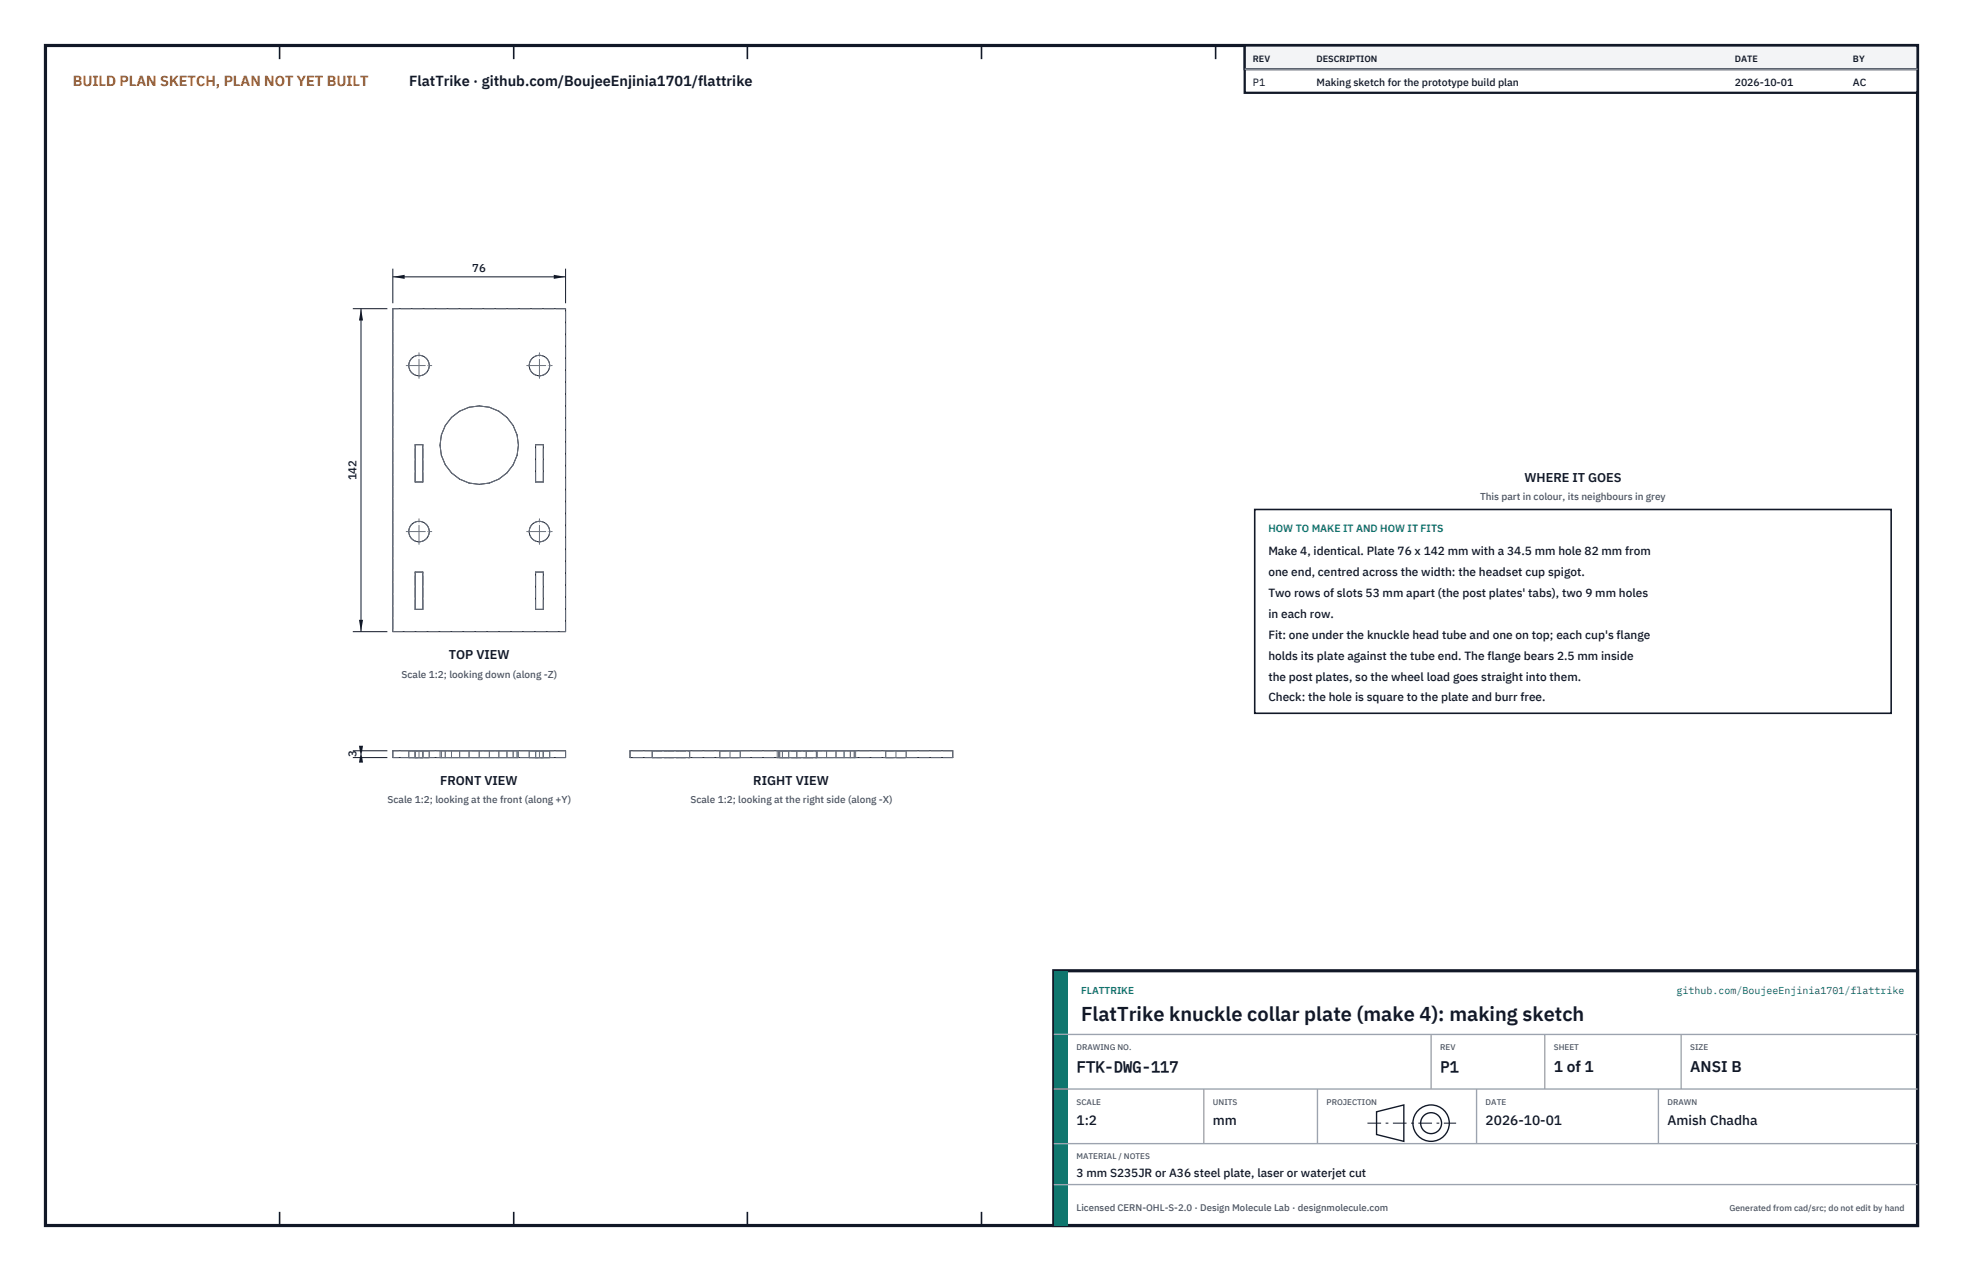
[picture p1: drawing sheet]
<svg xmlns="http://www.w3.org/2000/svg" width="432mm" height="279mm" viewBox="0 0 432 279" stroke-linecap="round" stroke-linejoin="round" font-family="sans-serif">
<defs><g id="words">
<text font-size="4.4" fill="#111827" x="237.8" y="224.4">FlatTrike knuckle collar plate (make 4): making sketch</text>
<g font-size="3.4" fill="#111827">
<text x="236.8" y="235.6">FTK-DWG-117</text>
<text x="316.8" y="235.6">P1</text>
<text x="341.8" y="235.6">1 of 1</text>
<text x="371.8" y="235.6">ANSI B</text>
</g>
<text font-size="3.2" fill="#b45309" x="16" y="19">BUILD PLAN SKETCH, PLAN NOT YET BUILT</text>
<text font-size="3.2" fill="#111827" x="90" y="19">FlatTrike · github.com/BoujeeEnjinia1701/flattrike</text>
<g font-size="3" fill="#111827">
<text x="236.8" y="247.2">1:2</text>
<text x="266.8" y="247.2">mm</text>
<text x="326.8" y="247.2">2026-10-01</text>
<text x="366.8" y="247.2">Amish Chadha</text>
</g>
<g font-size="2.8" fill="#111827">
<text x="335.3" y="106">WHERE IT GOES</text>
<text x="98.7" y="145">TOP VIEW</text>
<text x="96.8" y="172.6">FRONT VIEW</text>
<text x="165.7" y="172.6">RIGHT VIEW</text>
</g>
<g font-size="2.6" fill="#111827">
<text x="279" y="122">Make 4, identical. Plate 76 x 142 mm with a 34.5 mm hole 82 mm from</text>
<text x="279" y="126.6">one end, centred across the width: the headset cup spigot.</text>
<text x="279" y="131.2">Two rows of slots 53 mm apart (the post plates' tabs), two 9 mm holes</text>
<text x="279" y="135.8">in each row.</text>
<text x="279" y="140.4">Fit: one under the knuckle head tube and one on top; each cup's flange</text>
<text x="279" y="145">holds its plate against the tube end. The flange bears 2.5 mm inside</text>
<text x="279" y="149.6">the post plates, so the wheel load goes straight into them.</text>
<text x="279" y="154.2">Check: the hole is square to the plate and burr free.</text>
<text x="236.8" y="258.8">3 mm S235JR or A36 steel plate, laser or waterjet cut</text>
</g>
<g font-size="2.5" fill="#111827">
<text x="103.9" y="59.9">76</text>
<text x="78.4" y="105.6" transform="rotate(-90 78.4 105.6)">142</text>
<text x="78.4" y="166.5" transform="rotate(-90 78.4 166.5)">3</text>
</g>
<g font-size="2.3" fill="#111827">
<text x="275.6" y="18.8">P1</text>
<text x="289.6" y="18.8">Making sketch for the prototype build plan</text>
<text x="381.6" y="18.8">2026-10-01</text>
<text x="407.6" y="18.8">AC</text>
</g>
<text font-size="2.3" fill="#0f766e" x="279" y="117">HOW TO MAKE IT AND HOW IT FITS</text>
<g font-size="2.2" fill="#4b5563">
<text x="325.6" y="110">This part in colour, its neighbours in grey</text>
<text x="88.3" y="148.9">Scale 1:2; looking down (along -Z)</text>
<text x="85.2" y="176.6">Scale 1:2; looking at the front (along +Y)</text>
<text x="151.9" y="176.6">Scale 1:2; looking at the right side (along -X)</text>
</g>
<g font-size="2.2" fill="#0f766e">
<text x="237.8" y="218.4">FLATTRIKE</text>
<text x="368.8" y="218.4">github.com/BoujeeEnjinia1701/flattrike</text>
</g>
<text font-size="2.1" fill="#4b5563" x="236.8" y="266.2">Licensed CERN-OHL-S-2.0 · Design Molecule Lab · designmolecule.com</text>
<g font-size="2" fill="#111827">
<text x="275.6" y="13.6">REV</text>
<text x="289.6" y="13.6">DESCRIPTION</text>
<text x="381.6" y="13.6">DATE</text>
<text x="407.6" y="13.6">BY</text>
</g>
<text font-size="1.9" fill="#4b5563" x="380.4" y="266.2">Generated from cad/src; do not edit by hand</text>
<g font-size="1.8" fill="#4b5563">
<text x="236.8" y="230.8">DRAWING NO.</text>
<text x="316.8" y="230.8">REV</text>
<text x="341.8" y="230.8">SHEET</text>
<text x="371.8" y="230.8">SIZE</text>
<text x="236.8" y="242.8">SCALE</text>
<text x="266.8" y="242.8">UNITS</text>
<text x="291.8" y="242.8">PROJECTION</text>
<text x="326.8" y="242.8">DATE</text>
<text x="366.8" y="242.8">DRAWN</text>
<text x="236.8" y="254.8">MATERIAL / NOTES</text>
</g>
</g></defs>
<path d="M10 10h411.8v259.4h-411.8z" fill="none" stroke="#111827" stroke-width=".7" stroke-linecap="butt"/>
<g fill="none" stroke="#111827" stroke-width=".35">
<path d="M61.5 10v3M113 10v3M164.4 10v3M215.9 10v3M267.4 10v3M318.9 10v3M370.3 10v3M61.5 266.4v3M113 266.4v3M164.4 266.4v3M215.9 266.4v3M267.4 266.4v3"/>
<path d="M318.9 266.4v3M370.3 266.4v3"/>
</g>
<g fill="none" stroke="#111727" stroke-width=".22">
<path d="M86.4 67.9h38v71h-38zM91.3 97.8h1.7v8.2h-1.7zM117.8 97.8h1.7v8.2h-1.7zM91.3 125.8h1.7v8.2h-1.7zM117.8 125.8h1.7v8.2h-1.7zM86.4 165h38v1.5h-38zM138.6 165h71v1.5h-71z"/>
<circle cx="92.2" cy="80.4" r="2.25"/>
<circle cx="105.4" cy="97.9" r="8.6"/>
<circle cx="118.7" cy="80.4" r="2.25"/>
<circle cx="92.2" cy="116.9" r="2.25"/>
<circle cx="118.7" cy="116.9" r="2.25"/>
</g>
<g fill="none" stroke="#6a7180" stroke-width=".22" stroke-dasharray="2.1 .5">
<path d="M86.4 67.9v71M124.4 67.9h-38M93 97.8h-1.7M96.8 97.9l.3-2.3M97.1 95.6l.8-2.1M97.9 93.5l1.4-1.7M99.3 91.8l1.8-1.4M101.1 90.4l2.1-.9M103.2 89.5l2.2-.3M105.4 89.2l2.2 .3M107.6 89.5l2.1 .9M109.7 90.4l1.8 1.4"/>
<path d="M111.5 91.8l1.4 1.7M112.9 93.5l.8 2.1M113.7 95.6l.3 2.3M114 97.9l-.3 2.2M119.5 97.8h-1.7M91.3 106v-8.2M93 106v-8.2M93 106h-1.7M97.1 100.1l-.3-2.2M97.9 102.2l-.8-2.1M99.3 104l-1.4-1.8M101.1 105.3l-1.8-1.3"/>
<path d="M103.2 106.2l-2.1-.9M105.4 106.5l-2.2-.3M107.6 106.2l-2.2 .3M109.7 105.3l-2.1 .9M111.5 104l-1.8 1.3M112.9 102.2l-1.4 1.8M113.7 100.1l-.8 2.1M117.8 106v-8.2M119.5 106v-8.2M119.5 106h-1.7M86.4 138.9h38M91.3 134v-8.2"/>
<path d="M93 134v-8.2M93 134h-1.7M93 125.8h-1.7M117.8 134v-8.2M119.5 134v-8.2M119.5 134h-1.7M119.5 125.8h-1.7M124.4 138.9v-71M86.4 166.5v-1.5M89.9 166.5h4.5M89.9 165h4.5M89.9 165v1.5"/>
<path d="M91.3 165v1.5M93 166.5h-1.7M93 165h-1.7M93 165v1.5M94.4 166.5h-4.5M94.4 165h-4.5M94.4 165v1.5M96.8 166.5h.3M96.8 165h.3M96.8 166.5v-1.5M97.1 166.5h.8M97.1 166.5h-.3"/>
<path d="M97.1 165h.8M97.1 165h-.3M97.1 166.5v-1.5M97.9 166.5h1.4M97.9 166.5h-.8M97.9 165h1.4M97.9 165h-.8M97.9 166.5v-1.5M99.3 166.5h1.8M99.3 166.5h-1.4M99.3 165h1.8M99.3 165h-1.4"/>
<path d="M99.3 166.5v-1.5M101.1 166.5h2.1M101.1 166.5h-1.8M101.1 165h2.1M101.1 165h-1.8M101.1 166.5v-1.5M103.2 166.5h2.2M103.2 166.5h-2.1M103.2 165h2.2M103.2 165h-2.1M103.2 166.5v-1.5M105.4 166.5h2.2"/>
<path d="M105.4 166.5h-2.2M105.4 165h2.2M105.4 165h-2.2M105.4 166.5v-1.5M107.6 166.5h2.1M107.6 166.5h-2.2M107.6 165h2.1M107.6 165h-2.2M107.6 166.5v-1.5M109.7 166.5h1.8M109.7 166.5h-2.1M109.7 165h1.8"/>
<path d="M109.7 165h-2.1M109.7 166.5v-1.5M111.5 166.5h1.4M111.5 166.5h-1.8M111.5 165h1.4M111.5 165h-1.8M111.5 166.5v-1.5M112.9 166.5h.8M112.9 166.5h-1.4M112.9 165h.8M112.9 165h-1.4M112.9 166.5v-1.5"/>
<path d="M113.7 166.5h.3M113.7 166.5h-.8M113.7 165h.3M113.7 165h-.8M113.7 166.5v-1.5M114 166.5h-.3M114 165h-.3M114 166.5v-1.5M116.4 166.5h4.5M116.4 165h4.5M116.4 165v1.5M117.8 165v1.5"/>
<path d="M119.5 166.5h-1.7M119.5 165h-1.7M119.5 165v1.5M120.9 166.5h-4.5M120.9 165h-4.5M120.9 165v1.5M124.4 166.5v-1.5M124.4 166.5h-38M124.4 165h-38M138.6 166.5v-1.5M143.5 166.5h8.2M143.5 165h8.2"/>
<path d="M143.5 165v1.5M151.7 165v1.5M158.3 166.5h2.3M158.3 165h2.3M158.3 165v1.5M160.6 166.5h2.2M160.6 165h2.2M162.8 166.5h-4.5M162.8 165h-4.5M162.8 165v1.5M171 166.5h.3M171 165h.3"/>
<path d="M171 166.5v-1.5M171.3 166.5h-.3M171.3 166.5h.8M171.3 165h-.3M171.3 165h.8M171.3 166.5v-1.5M171.5 166.5h8.2M171.5 165h8.2M171.5 165v1.5M172.1 166.5h-.8M172.1 166.5h1.4M172.1 165h-.8"/>
<path d="M172.1 165h1.4M172.1 166.5v-1.5M173.5 166.5h-1.4M173.5 166.5h1.8M173.5 165h-1.4M173.5 165h1.8M173.5 166.5v-1.5M175.3 166.5h-1.8M175.3 166.5h2.1M175.3 165h-1.8M175.3 165h2.1M175.3 166.5v-1.5"/>
<path d="M177.4 166.5h-2.1M177.4 166.5h2.2M177.4 165h-2.1M177.4 165h2.2M177.4 166.5v-1.5M179.6 166.5h-2.2M179.6 166.5h2.2M179.6 165h-2.2M179.6 165h2.2M179.6 166.5v-1.5M179.7 165v1.5M181.8 166.5h-2.2"/>
<path d="M181.8 166.5h2.1M181.8 165h-2.2M181.8 165h2.1M181.8 166.5v-1.5M183.9 166.5h-2.1M183.9 166.5h1.8M183.9 165h-2.1M183.9 165h1.8M183.9 166.5v-1.5M185.7 166.5h-1.8M185.7 166.5h1.4M185.7 165h-1.8"/>
<path d="M185.7 165h1.4M185.7 166.5v-1.5M187.1 166.5h-1.4M187.1 166.5h.8M187.1 165h-1.4M187.1 165h.8M187.1 166.5v-1.5M187.9 166.5h-.8M187.9 166.5h.3M187.9 165h-.8M187.9 165h.3M187.9 166.5v-1.5"/>
<path d="M188.2 166.5h-.3M188.2 165h-.3M188.2 166.5v-1.5M194.8 166.5h2.3M194.8 165h2.3M194.8 165v1.5M197.1 166.5h2.2M197.1 165h2.2M199.3 166.5h-4.5M199.3 165h-4.5M199.3 165v1.5M209.6 166.5v-1.5"/>
<path d="M209.6 166.5h-71M209.6 165h-71"/>
<circle cx="92.2" cy="80.4" r="2.25"/>
<circle cx="118.7" cy="80.4" r="2.25"/>
<circle cx="92.2" cy="116.9" r="2.25"/>
<circle cx="118.7" cy="116.9" r="2.25"/>
</g>
<path d="M89.4 80.4h5.6M92.2 83.2v-5.7M115.9 80.4h5.6M118.7 83.2v-5.7M89.4 116.9h5.6M92.2 119.7v-5.7M115.9 116.9h5.6M118.7 119.7v-5.7M92.2 165v1.5M118.7 165v1.5M160.6 165v1.5M197.1 165v1.5" fill="none" stroke="#6a7180" stroke-width=".22" stroke-dasharray="4.2 .5 0 .5"/>
<path d="M86.4 59.1v7.6M124.4 59.1v7.6M86.4 60.9h38" fill="none" stroke="#111827" stroke-width=".22"/>
<path d="M86.4 60.9l2.6-.5v.9zM121.8 60.4v.9l2.6-.4z" fill="#111827"/>
<path d="M77.6 67.9h7.6M79.4 67.9v71M77.6 138.9h7.6" fill="none" stroke="#111827" stroke-width=".22"/>
<path d="M79.4 67.9l-.4 2.6h.9zM79 136.3h.9l-.5 2.6z" fill="#111827"/>
<path d="M77.6 165h7.6M77.6 166.5h7.6M79.4 165v1.5" fill="none" stroke="#111827" stroke-width=".22"/>
<path d="M79.4 165l-.4 2.6h.9zM79 163.9h.9l-.5 2.6z" fill="#111827"/>
<path d="M276 112h140v44.8h-140z" fill="#fff" stroke="#111827" stroke-width=".35"/>
<path d="M273.8 10h148v10.4h-148z" fill="#fff" stroke="#111827" stroke-width=".5"/>
<path d="M273.8 10h148v5.2h-148z" fill="#f3f4f6" stroke="#111827" stroke-width=".5"/>
<path d="M273.8 15.2h148" fill="none" stroke="#9ca3af" stroke-width=".3"/>
<path d="M231.8 213.4h190v56h-190z" fill="#fff" stroke="#111827" stroke-width=".7" stroke-linecap="butt"/>
<path d="M231.8 213.4h3v56h-3z" fill="#0f766e"/>
<path d="M231.8 227.4h190M231.8 239.4h190M264.8 239.4v12M289.8 239.4v12M314.8 227.4v12M324.8 239.4v12M339.8 227.4v12M364.8 239.4v12M369.8 227.4v12M231.8 251.4h190M231.8 260.4h190" fill="none" stroke="#9ca3af" stroke-width=".3"/>
<g fill="none" stroke="#111827" stroke-width=".3">
<path d="M302.8 244.4l6-1.5v8l-6-1.5z"/>
<circle cx="314.8" cy="246.9" r="4"/>
<circle cx="314.8" cy="246.9" r="2.3"/>
</g>
<path d="M300.8 246.9h19.5" fill="none" stroke="#111827" stroke-width=".22" stroke-dasharray="3 1 .6 1" stroke-linecap="butt"/>
<use href="#words"/>
</svg>
